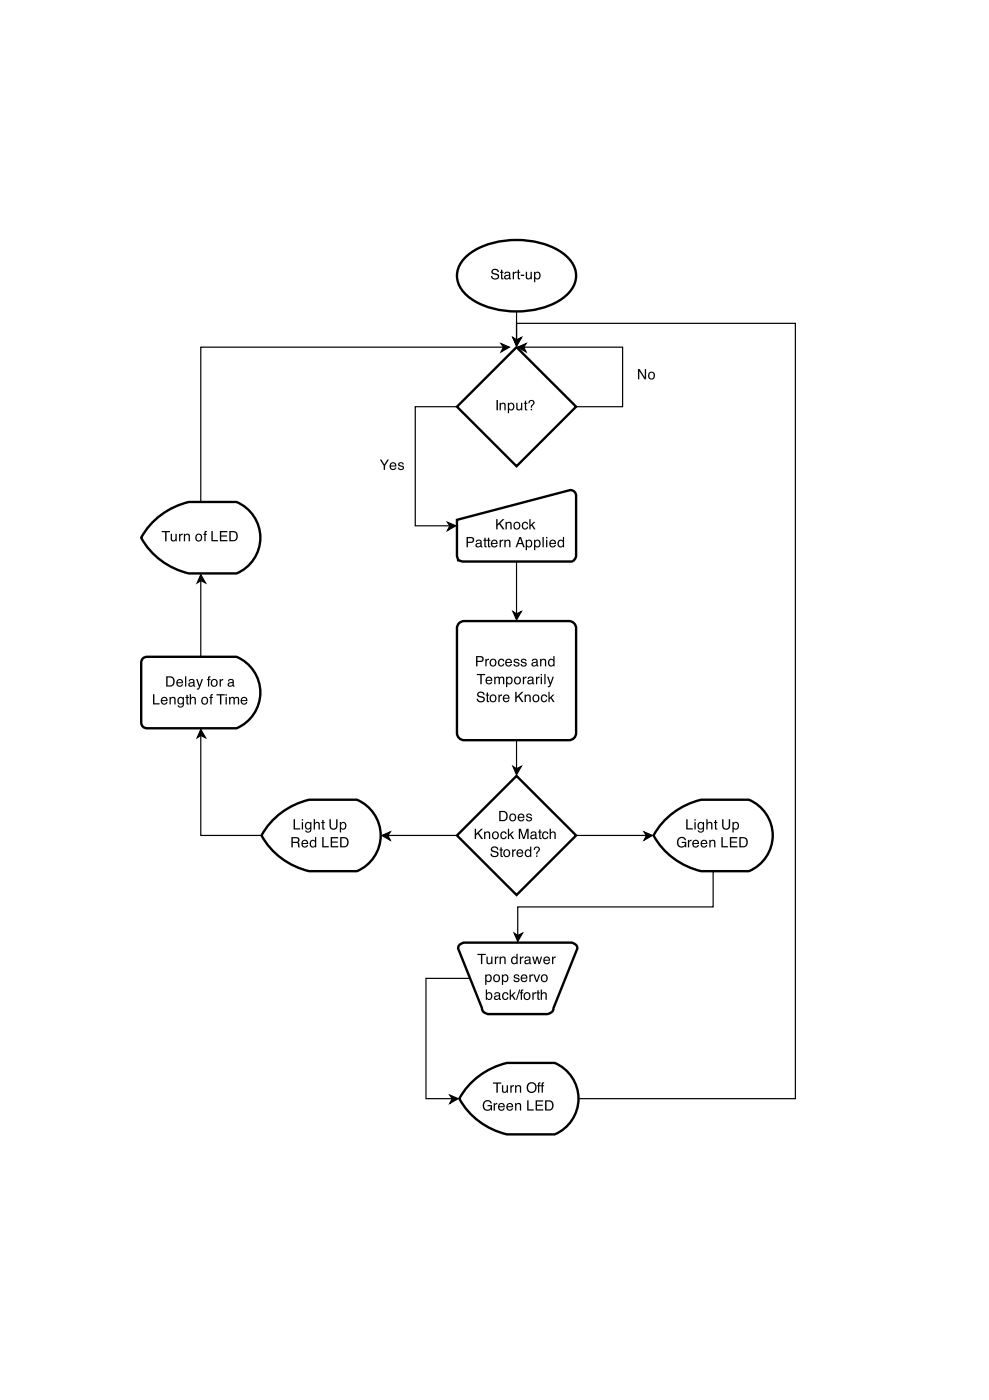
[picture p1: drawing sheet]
<svg xmlns="http://www.w3.org/2000/svg" width="160mm" height="227mm" viewBox="0 0 160 227" stroke-linecap="round" stroke-linejoin="round" font-family="sans-serif">
<path d="M75.3 41.7a12.3 12.3 0 0 1 9.7-2.8 10.4 10.4 0 0 1 7.5 3.5 4 4 0 0 1-1.2 5.8 14.1 14.1 0 0 1-12.5 1.5 7.4 7.4 0 0 1-4.5-3.5 3.9 3.9 0 0 1 1-4.5z" fill="none" stroke="#000" stroke-width=".39"/>
<path d="M79.7 43.7a.65 .65 0 0 1 1.1 .4h-.2a.39 .39 0 0 0-.4-.4 .39 .39 0 0 0-.4 .4l.4 .2a.52 .52 0 0 1 .6 .5 .52 .52 0 0 1-.6 .5l-.4-.1-.2-.2-.1-.3h.2a.44 .44 0 0 0 .5 .4 .44 .44 0 0 0 .4-.4l-.6-.2a.44 .44 0 0 1-.4-.3 .44 .44 0 0 1 .1-.5zM81.1 43.7h.2v.3h.2v.2h-.2v.8l.2 .1v.2h-.2l-.1-.2-.1-.9h-.1v-.2h.1zM81.9 44.8l-.1 .1a.31 .31 0 0 0 .4 .2 .31 .31 0 0 0 .2-.4zM81.8 44.1l.4-.1a.39 .39 0 0 1 .4 .3v.8h.2l-.1 .2a.34 .34 0 0 0-.6 0 .37 .37 0 0 1-.5-.3 .37 .37 0 0 1 .4-.4l.4-.1a.27 .27 0 0 0-.2-.3 .27 .27 0 0 0-.3 .2h-.2zM83 44h.2v.2l.4-.2v.2l-.3 .2-.1 .9h-.2zM83.8 43.7h.2v.3h.2v.2h-.2v.8l.2 .1v.2h-.2l-.1-.2-.1-.9h-.1v-.2h.1zM84.3 44.5h.6v.2h-.6zM85.1 44h.3v.9l.2 .2a.39 .39 0 0 0 .3-.5v-.6h.2v1.3h-.2v-.2a.42 .42 0 0 1-.4 .2 .42 .42 0 0 1-.4-.4zM86.8 44.2a.47 .47 0 0 0-.1 .6 .47 .47 0 0 0 .4 .3 .45 .45 0 0 0 .2-.6 .45 .45 0 0 0-.5-.3zM86.5 44h.2v.2a.53 .53 0 0 1 .7-.1 .53 .53 0 0 1 .1 .8 .47 .47 0 0 1-.3 .4 .47 .47 0 0 1-.5-.2v.6h-.2z" fill-rule="evenodd" fill="#000"/>
<path d="M83.7 56.2l9.6 9.7-9.6 9.6-9.7-9.6z" fill="#fff"/>
<path d="M83.7 56.2l9.6 9.7-9.6 9.6-9.7-9.6z" fill="none" stroke="#000" stroke-width=".39"/>
<g fill="#000">
<path d="M103.3 59.8h.3l.8 1.3v-1.3h.2v1.7h-.2l-.9-1.4v1.4h-.2zM105.2 60.5a.42 .42 0 0 0 0 .6 .42 .42 0 0 0 .6 .1 .42 .42 0 0 0 0-.6 .42 .42 0 0 0-.6-.1zM105.1 60.4a.59 .59 0 0 1 .8 .1 .59 .59 0 0 1-.1 .8 .59 .59 0 0 1-.8-.1v-.5z" fill-rule="evenodd"/>
<path d="M80.4 64.8h.2v1.7h-.2zM80.9 65.3h.2v.1a.43 .43 0 0 1 .5-.1 .43 .43 0 0 1 .3 .4v.8h-.2v-.8a.3 .3 0 0 0-.4-.3 .3 .3 0 0 0-.2 .4v.7h-.2zM82.6 65.5a.47 .47 0 0 0-.2 .5 .47 .47 0 0 0 .5 .3 .45 .45 0 0 0 .2-.5 .45 .45 0 0 0-.5-.3zM82.2 65.3h.2v.1a.53 .53 0 0 1 .8 0 .53 .53 0 0 1 .1 .7 .47 .47 0 0 1-.3 .4 .47 .47 0 0 1-.6-.2v.7h-.2zM83.6 65.3h.2v.9l.2 .1a.39 .39 0 0 0 .4-.4v-.6h.2v1.2h-.2v-.2a.42 .42 0 0 1-.5 .2 .42 .42 0 0 1-.3-.4zM85 64.9h.2v.4h.2v.1h-.2v.8l.2 .1v.2h-.3l-.1-.2v-.9h-.2v-.1h.2zM85.9 66.2h.3v.3h-.3zM85.7 64.9a.5 .5 0 0 1 .8 .1 .5 .5 0 0 1-.3 .8v.3h-.3l.1-.4a.35 .35 0 0 0 .3-.4 .35 .35 0 0 0-.4-.3l-.1 .3h-.2z" fill-rule="evenodd"/>
</g>
<path d="M83.1 54.7l.6 .4 .7-.4-.7 1.4zM83.7 50.5v4.6M83.8 56.2l1.4-.5-.4 .5 .4 .8zM84.8 56.2h16v9.7h-7.5" fill="none" stroke="#000" stroke-width=".19"/>
<path d="M83.1 54.7l.6 .4 .7-.4-.7 1.4zM83.8 56.2l1.4-.5-.4 .5 .4 .8z" fill="#000"/>
<path d="M74.5 100.9l.7-.3h16.9a1.16 1.16 0 0 1 1.2 1.2v17a1.16 1.16 0 0 1-1.2 1.1h-16.9a1.16 1.16 0 0 1-1.2-1.1v-17l.1-.4z" fill="#fff"/>
<path d="M74.2 101.1l.6-.4 .4-.1h16.9a1.16 1.16 0 0 1 1.2 1.2v17a1.16 1.16 0 0 1-1.2 1.1h-16.9a1.16 1.16 0 0 1-1.2-1.1v-17z" fill="none" stroke="#000" stroke-width=".39"/>
<g fill="#000">
<path d="M77.1 106.3h.7a.48 .48 0 0 1 .5 .5 .48 .48 0 0 1-.5 .5h-.5v.7h-.2zM77.3 106.5v.6h.5a.29 .29 0 0 0 .3-.3 .29 .29 0 0 0-.3-.3zM78.6 106.8h.2v.2l.4-.3v.2l-.4 .2v.9h-.2zM79.6 107a.42 .42 0 0 0-.1 .6 .42 .42 0 0 0 .6 .1 .42 .42 0 0 0 .1-.6 .42 .42 0 0 0-.6-.1zM79.4 106.9a.59 .59 0 0 1 .9 .1 .59 .59 0 0 1-.1 .8 .59 .59 0 0 1-.9-.1v-.5zM80.8 106.9l.4-.2a.44 .44 0 0 1 .5 .5h-.2l-.1-.2a.43 .43 0 0 0-.6 .3 .43 .43 0 0 0 .5 .5l.2-.3h.2a.56 .56 0 0 1-.8 .4 .56 .56 0 0 1-.2-.9zM82 106.9a.55 .55 0 0 1 .6-.1 .55 .55 0 0 1 .3 .6h-.9a.35 .35 0 0 0 .3 .4 .35 .35 0 0 0 .4-.2h.2a.59 .59 0 0 1-.9 .3 .59 .59 0 0 1-.1-.9zM82.1 107l-.1 .3h.7l-.1-.2a.33 .33 0 0 0-.5-.1zM83.3 106.8l.3-.1 .3 .1 .2 .3h-.2a.26 .26 0 0 0-.3-.2 .26 .26 0 0 0-.2 .2l.1 .1a.57 .57 0 0 1 .6 .6 .53 .53 0 0 1-.5 .2 .53 .53 0 0 1-.5-.4h.2a.29 .29 0 0 0 .3 .2 .29 .29 0 0 0 .3-.2v-.1a.58 .58 0 0 1-.7-.5zM84.5 106.8l.3-.1 .3 .1 .2 .3h-.2a.26 .26 0 0 0-.3-.2 .26 .26 0 0 0-.2 .2v.1a.57 .57 0 0 1 .7 .6 .53 .53 0 0 1-.6 .2 .53 .53 0 0 1-.4-.4h.2a.29 .29 0 0 0 .3 .2 .29 .29 0 0 0 .3-.2l-.1-.1a.58 .58 0 0 1-.6-.5zM86.3 107.5v.1a.31 .31 0 0 0 .4 .2 .31 .31 0 0 0 .1-.4zM86.3 106.8l.3-.1a.39 .39 0 0 1 .5 .4v.7h.1l-.1 .2a.34 .34 0 0 0-.5 0 .37 .37 0 0 1-.5-.3 .37 .37 0 0 1 .3-.4l.5-.1a.27 .27 0 0 0-.3-.3 .27 .27 0 0 0-.3 .2h-.2zM87.5 106.8h.2v.1a.43 .43 0 0 1 .5-.2 .43 .43 0 0 1 .3 .5v.8h-.3v-.8a.3 .3 0 0 0-.3-.3 .3 .3 0 0 0-.2 .4v.7h-.2zM89 107a.42 .42 0 0 0-.1 .6 .42 .42 0 0 0 .6 .1l.1-.3a.35 .35 0 0 0-.4-.5zM89 106.8l.4-.1 .2 .2v-.6h.2v1.7h-.2v-.2a.53 .53 0 0 1-.7 .1 .53 .53 0 0 1-.2-.7z" fill-rule="evenodd"/>
<path d="M77.4 112.2a.65 .65 0 0 1 1.1 .4h-.2a.39 .39 0 0 0-.4-.4 .39 .39 0 0 0-.4 .4l.4 .2a.52 .52 0 0 1 .6 .5 .52 .52 0 0 1-.6 .5l-.4-.1-.2-.2-.1-.3h.2a.44 .44 0 0 0 .5 .4 .44 .44 0 0 0 .4-.4l-.6-.2a.44 .44 0 0 1-.4-.3 .44 .44 0 0 1 .1-.5zM78.8 112.2h.2v.3h.2v.2h-.2v.8l.2 .1v.2h-.3l-.1-.2v-.9h-.1v-.2h.1zM79.6 112.8a.42 .42 0 0 0-.1 .6 .42 .42 0 0 0 .6 .1 .42 .42 0 0 0 .1-.6 .42 .42 0 0 0-.6-.1zM79.4 112.7a.59 .59 0 0 1 .9 .1 .59 .59 0 0 1-.1 .8 .59 .59 0 0 1-.9-.1v-.5zM80.7 112.5h.2v.3l.4-.3v.2l-.4 .2v.9h-.2zM81.6 112.7a.55 .55 0 0 1 .7-.1 .55 .55 0 0 1 .2 .6h-.9a.35 .35 0 0 0 .3 .4 .35 .35 0 0 0 .4-.2h.2a.59 .59 0 0 1-.8 .3 .59 .59 0 0 1-.2-.9zM81.7 112.8l-.1 .3h.7v-.3a.33 .33 0 0 0-.6 0zM83.4 112.1h.3v.8l.8-.8h.3l-.7 .7 .7 1h-.3l-.6-.9-.2 .3v.6h-.3zM85 112.5h.2v.2a.43 .43 0 0 1 .4-.2 .43 .43 0 0 1 .3 .5v.8h-.2v-.8a.3 .3 0 0 0-.3-.3 .3 .3 0 0 0-.2 .4v.7h-.2zM86.5 112.8a.42 .42 0 0 0 0 .6 .42 .42 0 0 0 .6 .1 .42 .42 0 0 0 0-.6 .42 .42 0 0 0-.6-.1zM86.4 112.7a.59 .59 0 0 1 .8 .1 .59 .59 0 0 1-.1 .8 .59 .59 0 0 1-.8-.1l-.1-.5zM87.7 112.7l.4-.2a.44 .44 0 0 1 .5 .4h-.2l-.1-.1a.43 .43 0 0 0-.5 .3 .43 .43 0 0 0 .4 .5l.2-.3h.2a.56 .56 0 0 1-.8 .4 .56 .56 0 0 1-.2-.9zM88.8 112.1h.2v1l.5-.6h.3l-.5 .5 .5 .8h-.2l-.4-.7-.2 .2v.5h-.2z" fill-rule="evenodd"/>
<path d="M77.2 109.2h1.4v.2h-.6v1.5h-.2v-1.5h-.6zM78.8 109.8a.55 .55 0 0 1 .7-.1 .55 .55 0 0 1 .2 .6h-.9a.35 .35 0 0 0 .3 .4 .35 .35 0 0 0 .4-.2h.2a.59 .59 0 0 1-.8 .3 .59 .59 0 0 1-.2-.9zM78.9 109.9l-.1 .3h.7v-.3a.33 .33 0 0 0-.6 0zM80 109.6h.2v.2a.4 .4 0 0 1 .7 0 .4 .4 0 0 1 .5-.2 .4 .4 0 0 1 .3 .5v.8h-.2l-.1-1-.2-.1-.2 .2v.9h-.3v-1l-.3-.1-.1 .2-.1 .9h-.2zM82.3 109.8a.47 .47 0 0 0-.2 .6 .47 .47 0 0 0 .5 .3 .45 .45 0 0 0 .2-.6 .45 .45 0 0 0-.5-.3zM82 109.7h.1v.1a.53 .53 0 0 1 .8-.1 .53 .53 0 0 1 .1 .8 .47 .47 0 0 1-.3 .4 .47 .47 0 0 1-.5-.2v.6h-.2zM83.5 109.9a.42 .42 0 0 0 0 .6 .42 .42 0 0 0 .6 .1 .42 .42 0 0 0 0-.6 .42 .42 0 0 0-.6-.1zM83.4 109.8a.59 .59 0 0 1 .8 .1 .59 .59 0 0 1-.1 .8 .59 .59 0 0 1-.8-.1v-.5zM84.7 109.6h.2v.3l.4-.3v.2l-.4 .2v.9h-.2zM85.6 110.4v.1a.31 .31 0 0 0 .4 .2 .31 .31 0 0 0 .1-.4zM85.6 109.7l.3-.1a.39 .39 0 0 1 .5 .4v.7h.1l-.1 .2a.34 .34 0 0 0-.5 0 .37 .37 0 0 1-.5-.3 .37 .37 0 0 1 .4-.4l.4-.1a.27 .27 0 0 0-.3-.3 .27 .27 0 0 0-.3 .2h-.2zM86.8 109.6h.2v.3l.4-.3v.2l-.4 .2v.9h-.2zM87.6 109.7h.2v1.2h-.2zM87.6 109.2h.2v.2h-.2zM88.1 109.2h.3v1.7h-.3zM88.6 109.6h.2l.3 1 .4-1h.2l-.5 1.4a.4 .4 0 0 1-.5 .3v-.1h.2l.1-.3z" fill-rule="evenodd"/>
</g>
<path d="M83.7 125.7l9.6 9.7-9.6 9.6-9.7-9.6z" fill="#fff"/>
<path d="M83.7 125.7l9.6 9.7-9.6 9.6-9.7-9.6z" fill="none" stroke="#000" stroke-width=".39"/>
<g fill="#000">
<path d="M76.9 134.3h.2v.8l.8-.8h.3l-.7 .7 .7 .9h-.3l-.5-.8-.3 .3v.5h-.2zM78.4 134.7h.2v.2a.43 .43 0 0 1 .5-.2 .43 .43 0 0 1 .3 .5v.7h-.2v-.7a.3 .3 0 0 0-.4-.3 .3 .3 0 0 0-.2 .4v.6h-.2zM80 135a.42 .42 0 0 0-.1 .6 .42 .42 0 0 0 .6 .1 .42 .42 0 0 0 0-.6 .42 .42 0 0 0-.5-.1zM79.8 134.9a.59 .59 0 0 1 .9 .1 .59 .59 0 0 1-.1 .8 .59 .59 0 0 1-.9-.1v-.5zM81.2 134.9l.4-.2a.44 .44 0 0 1 .5 .4h-.2l-.1-.1a.43 .43 0 0 0-.6 .3 .43 .43 0 0 0 .5 .5l.2-.3h.2a.56 .56 0 0 1-.9 .4 .56 .56 0 0 1-.1-.9zM82.3 134.3h.1v.9l.6-.5h.2l-.4 .5 .5 .7h-.3l-.4-.6-.2 .2v.4h-.1zM84 134.3h.3l.5 1.4 .5-1.4h.3v1.6h-.2v-1.4l-.5 1.4h-.2l-.5-1.4v1.4h-.2zM86.1 135.5v.1a.31 .31 0 0 0 .4 .2 .31 .31 0 0 0 .1-.5zM86.1 134.8l.3-.1a.39 .39 0 0 1 .5 .3v.8h.1l-.1 .2a.34 .34 0 0 0-.5 0 .37 .37 0 0 1-.5-.3 .37 .37 0 0 1 .3-.4l.5-.1a.27 .27 0 0 0-.3-.3 .27 .27 0 0 0-.3 .2h-.2zM87.3 134.4h.2v.3h.2v.2h-.2v.8l.2 .1v.1h-.3l-.1-.1v-.9h-.2v-.2h.2zM87.9 134.9l.4-.2a.44 .44 0 0 1 .5 .4h-.2l-.1-.1a.43 .43 0 0 0-.5 .3 .43 .43 0 0 0 .4 .5l.2-.3h.2a.56 .56 0 0 1-.8 .4 .56 .56 0 0 1-.2-.9zM89 134.3h.2v.6a.43 .43 0 0 1 .5-.2 .43 .43 0 0 1 .3 .5v.7h-.2v-.8l-.3-.2-.3 .2v.8h-.2z" fill-rule="evenodd"/>
<path d="M79.6 137.3a.65 .65 0 0 1 1.1 .4h-.2a.39 .39 0 0 0-.4-.4 .39 .39 0 0 0-.4 .4l.4 .2a.52 .52 0 0 1 .6 .5 .52 .52 0 0 1-.6 .5l-.4-.1-.2-.2-.1-.3h.2a.44 .44 0 0 0 .5 .4 .44 .44 0 0 0 .4-.4l-.6-.2a.44 .44 0 0 1-.4-.3 .44 .44 0 0 1 .1-.5zM81 137.3h.2v.3h.2v.2h-.2v.8l.2 .1v.1h-.2l-.1-.1-.1-.9h-.1v-.2h.1zM81.8 137.9a.42 .42 0 0 0-.1 .6 .42 .42 0 0 0 .6 .1 .42 .42 0 0 0 .1-.6 .42 .42 0 0 0-.6-.1zM81.7 137.8a.59 .59 0 0 1 .8 .1 .59 .59 0 0 1-.1 .8 .59 .59 0 0 1-.8-.1l-.1-.5zM82.9 137.6h.2v.2l.4-.2v.2l-.3 .2-.1 .8h-.2zM83.8 137.8a.55 .55 0 0 1 .7-.1 .55 .55 0 0 1 .2 .6h-.8a.35 .35 0 0 0 .2 .4 .35 .35 0 0 0 .4-.2h.2a.59 .59 0 0 1-.8 .3 .59 .59 0 0 1-.2-.9zM84 137.9l-.1 .2h.6v-.2a.33 .33 0 0 0-.5 0zM85.3 137.9a.42 .42 0 0 0-.1 .6 .42 .42 0 0 0 .6 .1l.1-.4a.35 .35 0 0 0-.5-.4zM85.2 137.7l.4-.1 .2 .2v-.6h.2v1.6h-.1v-.1a.53 .53 0 0 1-.7 .1 .53 .53 0 0 1-.2-.7zM86.8 138.6h.2v.2h-.2zM86.6 137.3a.5 .5 0 0 1 .8 .1 .5 .5 0 0 1-.3 .7l-.1 .3h-.2l.1-.4a.35 .35 0 0 0 .3-.4 .35 .35 0 0 0-.4-.2l-.2 .3h-.2z" fill-rule="evenodd"/>
<path d="M81.1 131.6v1.3h.4a.65 .65 0 0 0 .5-.7 .65 .65 0 0 0-.5-.6zM80.8 131.4h.7a.84 .84 0 0 1 .7 .8 .84 .84 0 0 1-.7 .8h-.7zM82.8 132.1a.42 .42 0 0 0-.1 .6 .42 .42 0 0 0 .6 .1 .42 .42 0 0 0 0-.6 .42 .42 0 0 0-.5-.1zM82.6 132a.59 .59 0 0 1 .9 .1 .59 .59 0 0 1-.1 .8 .59 .59 0 0 1-.9-.1v-.5zM84 132a.55 .55 0 0 1 .7-.1 .55 .55 0 0 1 .2 .6h-.9a.35 .35 0 0 0 .3 .4 .35 .35 0 0 0 .4-.2h.2a.59 .59 0 0 1-.8 .3 .59 .59 0 0 1-.2-.9zM84.2 132.1l-.1 .2h.6v-.2a.33 .33 0 0 0-.5 0zM85.3 131.9l.4-.1 .3 .1 .1 .3h-.2a.26 .26 0 0 0-.2-.2 .26 .26 0 0 0-.3 .2l.1 .1a.57 .57 0 0 1 .6 .5 .53 .53 0 0 1-.5 .3 .53 .53 0 0 1-.4-.4h.2a.29 .29 0 0 0 .3 .2 .29 .29 0 0 0 .3-.2l-.1-.1a.58 .58 0 0 1-.7-.6z" fill-rule="evenodd"/>
</g>
<path d="M83.7 119.9v4.7M83.1 124.2l.6 .4 .7-.4-.7 1.3z" fill="none" stroke="#000" stroke-width=".19"/>
<path d="M83.1 124.2l.6 .4 .7-.4-.7 1.3z" fill="#000"/>
<path d="M107.6 133a12.1 12.1 0 0 1 6-3.4h7.7a6.3 6.3 0 0 1 3.8 5.8 6.3 6.3 0 0 1-3.8 5.8h-7.7a11.8 11.8 0 0 1-7.8-5.8l.5-.9z" fill="#fff"/>
<path d="M107.6 133a12.1 12.1 0 0 1 6-3.4h7.7a6.3 6.3 0 0 1 3.8 5.8 6.3 6.3 0 0 1-3.8 5.8h-7.7a11.8 11.8 0 0 1-7.8-5.8l.5-.9z" fill="none" stroke="#000" stroke-width=".39"/>
<g fill="#000">
<path d="M109.8 135.8a.74 .74 0 0 1 1.3 .3h-.2a.58 .58 0 0 0-.8-.2 .58 .58 0 0 0-.2 .8 .53 .53 0 0 0 .5 .4 .53 .53 0 0 0 .5-.5h-.5v-.2h.7v.9h-.1l-.1-.2a.81 .81 0 0 1-1.1 0 .81 .81 0 0 1-.1-1.1zM111.4 136.1h.2v.2l.4-.2v.2l-.4 .2v.8h-.2zM112.3 136.2a.55 .55 0 0 1 .6-.1 .55 .55 0 0 1 .3 .7h-.9a.35 .35 0 0 0 .3 .4 .35 .35 0 0 0 .4-.3h.2a.59 .59 0 0 1-.9 .4 .59 .59 0 0 1-.1-.9zM112.4 136.3l-.1 .3h.7l-.1-.2a.33 .33 0 0 0-.5-.1zM113.6 136.2a.55 .55 0 0 1 .7-.1 .55 .55 0 0 1 .3 .7h-.9a.35 .35 0 0 0 .2 .4 .35 .35 0 0 0 .4-.3h.2a.59 .59 0 0 1-.8 .4 .59 .59 0 0 1-.2-.9zM113.8 136.3l-.1 .3h.6v-.2a.33 .33 0 0 0-.5-.1zM114.9 136.1h.2v.2a.43 .43 0 0 1 .5-.2 .43 .43 0 0 1 .3 .4v.8h-.3v-.8a.3 .3 0 0 0-.3-.2 .3 .3 0 0 0-.2 .4v.6h-.2zM116.8 135.6h.2v1.5h.9v.2h-1.1zM118.2 135.6h1.2v.2h-1v.5h.9v.2h-.9v.6h1v.2h-1.2zM120 135.8v1.3h.4a.65 .65 0 0 0 .5-.6 .65 .65 0 0 0-.5-.7zM119.7 135.6h.7a.84 .84 0 0 1 .7 .9 .84 .84 0 0 1-.7 .8h-.7z" fill-rule="evenodd"/>
<path d="M111.1 132.7h.3v1.5h.8v.2h-1.1zM112.5 133.2h.2v1.2h-.2zM112.5 132.7h.2v.3h-.2zM113.1 133.3l.4-.1 .3 .2v-.2h.2v1.1a.53 .53 0 0 1-.4 .6 .53 .53 0 0 1-.6-.3l.5 .1a.38 .38 0 0 0 .3-.5 .52 .52 0 0 1-.7 .1 .52 .52 0 0 1-.1-.7zM113.3 133.4a.44 .44 0 0 0-.2 .5 .44 .44 0 0 0 .6 .3 .44 .44 0 0 0 .1-.5 .44 .44 0 0 0-.5-.3zM114.4 132.7h.2v.7a.43 .43 0 0 1 .5-.2 .43 .43 0 0 1 .3 .4v.8h-.2v-.9l-.3-.2-.3 .3v.8h-.2zM115.8 132.9h.2v.3h.2v.2h-.2v.7l.2 .1v.2h-.3l-.1-.1v-.9h-.2v-.2h.2zM116.9 132.7h.3v1.1a.43 .43 0 0 0 .4 .4 .43 .43 0 0 0 .4-.4v-1.1h.2v1a.66 .66 0 0 1-.6 .7 .66 .66 0 0 1-.7-.7zM119 133.4a.47 .47 0 0 0-.2 .5 .47 .47 0 0 0 .5 .3 .45 .45 0 0 0 .2-.5 .45 .45 0 0 0-.5-.3zM118.6 133.2h.2v.2a.53 .53 0 0 1 .7-.1 .53 .53 0 0 1 .2 .7 .47 .47 0 0 1-.4 .4 .47 .47 0 0 1-.5-.1v.6h-.2z" fill-rule="evenodd"/>
</g>
<path d="M93.3 135.4h11.4M104.3 134.8l1.3 .6-1.3 .7 .4-.7z" fill="none" stroke="#000" stroke-width=".19"/>
<path d="M104.3 134.8l1.3 .6-1.3 .7 .4-.7z" fill="#000"/>
<path d="M74 84.2l18.3-4.8a.91 .91 0 0 1 1 1v9.6a1.04 1.04 0 0 1-.8 1h-17.5l-.8-.2-.2-.8z" fill="#fff"/>
<path d="M74 84.2l18.3-4.8a.91 .91 0 0 1 1 1v9.6a1.04 1.04 0 0 1-.8 1h-17.5l-.8-.2-.2-.8z" fill="none" stroke="#000" stroke-width=".39"/>
<g fill="#000">
<path d="M61.5 74.5h.3l.4 .8 .5-.8h.3l-.6 1v.6h-.3v-.6zM63.2 75.1a.55 .55 0 0 1 .7-.1 .55 .55 0 0 1 .3 .6h-.9a.35 .35 0 0 0 .3 .4 .35 .35 0 0 0 .4-.3h.2a.59 .59 0 0 1-.9 .4 .59 .59 0 0 1-.1-.9zM63.4 75.2l-.1 .2h.7l-.1-.2a.33 .33 0 0 0-.5 0zM64.6 75l.3-.1 .3 .1 .2 .3h-.2a.26 .26 0 0 0-.3-.2 .26 .26 0 0 0-.2 .2 .57 .57 0 0 1 .7 .6 .53 .53 0 0 1-.5 .3 .53 .53 0 0 1-.5-.5h.2a.29 .29 0 0 0 .3 .3 .29 .29 0 0 0 .3-.3 .58 .58 0 0 1-.7-.6z" fill-rule="evenodd"/>
<path d="M75.6 87h.7a.48 .48 0 0 1 .5 .5 .48 .48 0 0 1-.5 .5h-.5v.7h-.2zM75.8 87.2v.6h.4a.29 .29 0 0 0 .4-.3 .29 .29 0 0 0-.4-.3zM77.2 88.2v.1a.31 .31 0 0 0 .4 .2 .31 .31 0 0 0 .2-.4zM77.2 87.5l.3-.1a.39 .39 0 0 1 .5 .4v.7h.1l-.1 .2a.34 .34 0 0 0-.5 0 .37 .37 0 0 1-.5-.3 .37 .37 0 0 1 .4-.4l.4-.1a.27 .27 0 0 0-.3-.3 .27 .27 0 0 0-.3 .2h-.1zM78.4 87.1h.2v.4h.2v.1h-.2v.8l.2 .1v.2h-.2l-.1-.2-.1-.9h-.1v-.1h.1zM79 87.1h.2v.4h.2v.1h-.2v.8l.2 .1v.2h-.3l-.1-.2v-.9h-.1v-.1h.1zM79.6 87.6a.55 .55 0 0 1 .7-.1 .55 .55 0 0 1 .3 .6h-.9a.35 .35 0 0 0 .3 .4 .35 .35 0 0 0 .4-.2h.2a.59 .59 0 0 1-.9 .3 .59 .59 0 0 1-.1-.9zM79.8 87.7l-.1 .3h.7l-.1-.2a.33 .33 0 0 0-.5-.1zM80.9 87.5h.2v.2l.4-.3v.2l-.4 .2v.9h-.2zM81.7 87.5h.2v.1a.43 .43 0 0 1 .5-.1 .43 .43 0 0 1 .3 .4v.8h-.2v-.8a.3 .3 0 0 0-.4-.3 .3 .3 0 0 0-.2 .4v.7h-.2zM84.2 87.3l-.2 .7h.5zM84.1 87h.3l.6 1.7h-.3l-.1-.5h-.7l-.2 .5h-.2zM85.5 87.7a.47 .47 0 0 0-.2 .5 .47 .47 0 0 0 .5 .3 .45 .45 0 0 0 .2-.6 .45 .45 0 0 0-.5-.2zM85.1 87.5h.2v.1a.53 .53 0 0 1 .8 0 .53 .53 0 0 1 .1 .7 .47 .47 0 0 1-.4 .4 .47 .47 0 0 1-.5-.2v.7h-.2zM86.8 87.7a.47 .47 0 0 0-.1 .5 .47 .47 0 0 0 .4 .3 .45 .45 0 0 0 .2-.6 .45 .45 0 0 0-.5-.2zM86.5 87.5h.2v.1a.53 .53 0 0 1 .7 0 .53 .53 0 0 1 .1 .7 .47 .47 0 0 1-.3 .4 .47 .47 0 0 1-.5-.2v.7h-.2zM87.9 87h.2v1.7h-.2zM88.4 87.5h.2v1.2h-.2zM88.4 87h.2v.2h-.2zM89.1 87.6a.55 .55 0 0 1 .7-.1 .55 .55 0 0 1 .2 .6h-.8a.35 .35 0 0 0 .2 .4 .35 .35 0 0 0 .4-.2h.2a.59 .59 0 0 1-.8 .3 .59 .59 0 0 1-.2-.9zM89.3 87.7l-.1 .3h.6v-.2a.33 .33 0 0 0-.5-.1zM90.6 87.7a.42 .42 0 0 0-.1 .6 .42 .42 0 0 0 .6 .1l.1-.3a.35 .35 0 0 0-.5-.5zM90.5 87.5l.4-.1 .3 .2v-.6h.1v1.7h-.1v-.2a.53 .53 0 0 1-.7 .1 .53 .53 0 0 1-.2-.7z" fill-rule="evenodd"/>
<path d="M80.4 84.1h.2v.8l.8-.8h.3l-.7 .7 .7 1h-.3l-.6-.9-.2 .3v.6h-.2zM81.9 84.6h.2v.1a.43 .43 0 0 1 .5-.1 .43 .43 0 0 1 .3 .4v.8h-.2v-.8a.3 .3 0 0 0-.4-.3 .3 .3 0 0 0-.2 .4v.7h-.2zM83.4 84.8a.42 .42 0 0 0 0 .7 .42 .42 0 0 0 .6 0 .42 .42 0 0 0 0-.6 .42 .42 0 0 0-.6-.1zM83.3 84.7a.59 .59 0 0 1 .8 .1 .59 .59 0 0 1-.1 .8 .59 .59 0 0 1-.8-.1v-.5zM84.6 84.7l.4-.2a.44 .44 0 0 1 .5 .5h-.2l-.1-.2a.43 .43 0 0 0-.5 .3 .43 .43 0 0 0 .4 .5l.2-.3h.2a.56 .56 0 0 1-.8 .4 .56 .56 0 0 1-.1-.9zM85.7 84.1h.2v1l.5-.5h.3l-.5 .4 .5 .8h-.2l-.4-.6-.2 .1v.5h-.2z" fill-rule="evenodd"/>
</g>
<path d="M74 65.9h-6.8v19.3h5.6M72.5 84.6l1.3 .6-1.3 .8 .3-.8zM83.1 99.1l.6 .4 .7-.4-.7 1.3zM83.7 91v8.5" fill="none" stroke="#000" stroke-width=".19"/>
<path d="M72.5 84.6l1.3 .6-1.3 .8 .3-.8zM83.1 99.1l.6 .4 .7-.4-.7 1.3z" fill="#000"/>
<path d="M44.1 133a12.1 12.1 0 0 1 6-3.4h7.7a6.3 6.3 0 0 1 3.9 5.8 6.3 6.3 0 0 1-3.9 5.8h-7.7a11.8 11.8 0 0 1-7.7-5.8l.5-.9z" fill="#fff"/>
<path d="M44.1 133a12.1 12.1 0 0 1 6-3.4h7.7a6.3 6.3 0 0 1 3.9 5.8 6.3 6.3 0 0 1-3.9 5.8h-7.7a11.8 11.8 0 0 1-7.7-5.8l.5-.9z" fill="none" stroke="#000" stroke-width=".39"/>
<g fill="#000">
<path d="M47.5 132.7h.3v1.5h.8v.2h-1.1zM48.9 133.2h.2v1.2h-.2zM48.9 132.7h.2v.3h-.2zM49.5 133.3l.4-.1 .3 .2v-.2h.2v1.1a.53 .53 0 0 1-.4 .6 .53 .53 0 0 1-.6-.3l.5 .1a.38 .38 0 0 0 .3-.5 .52 .52 0 0 1-.7 .1 .52 .52 0 0 1-.1-.7zM49.7 133.4a.44 .44 0 0 0-.1 .5 .44 .44 0 0 0 .5 .3 .44 .44 0 0 0 .2-.5 .44 .44 0 0 0-.6-.3zM50.8 132.7h.2v.7a.43 .43 0 0 1 .5-.2 .43 .43 0 0 1 .3 .4v.8h-.2v-.9l-.3-.2-.3 .3v.8h-.2zM52.2 132.9h.2v.3h.2v.2h-.2v.7l.2 .1v.2h-.3l-.1-.1v-.9h-.2v-.2h.2zM53.4 132.7h.2v1.1a.43 .43 0 0 0 .4 .4 .43 .43 0 0 0 .4-.4v-1.1h.3v1a.66 .66 0 0 1-.7 .7 .66 .66 0 0 1-.6-.7zM55.4 133.4a.47 .47 0 0 0-.2 .5 .47 .47 0 0 0 .5 .3 .45 .45 0 0 0 .2-.5 .45 .45 0 0 0-.5-.3zM55 133.2h.2v.2a.53 .53 0 0 1 .8-.1 .53 .53 0 0 1 .1 .7 .47 .47 0 0 1-.4 .4 .47 .47 0 0 1-.5-.1v.6h-.2z" fill-rule="evenodd"/>
<path d="M47.4 135.8v.6h.5a.29 .29 0 0 0 .4-.3 .29 .29 0 0 0-.3-.3zM47.2 135.6a1.43 1.43 0 0 1 1.2 .2l.1 .4-.2 .3 .2 .2 .1 .6h-.3l-.1-.6-.3-.1h-.5v.7h-.2zM49 136.2a.55 .55 0 0 1 .6-.1 .55 .55 0 0 1 .3 .7h-.9a.35 .35 0 0 0 .3 .4 .35 .35 0 0 0 .4-.3h.2a.59 .59 0 0 1-.9 .4 .59 .59 0 0 1-.1-.9zM49.1 136.3l-.1 .3h.7l-.1-.2a.33 .33 0 0 0-.5-.1zM50.4 136.4a.42 .42 0 0 0-.1 .5 .42 .42 0 0 0 .6 .1l.1-.3a.35 .35 0 0 0-.4-.4zM50.4 136.1h.4l.2 .1v-.6h.2v1.7h-.2v-.2a.53 .53 0 0 1-.7 .1 .53 .53 0 0 1-.1-.7zM52.2 135.6h.2v1.5h.8v.2h-1zM53.6 135.6h1.2v.2h-1v.5h.9v.2h-.9v.6h1v.2h-1.2zM55.3 135.8v1.3h.4a.65 .65 0 0 0 .5-.6 .65 .65 0 0 0-.5-.7zM55.1 135.6h.7a.84 .84 0 0 1 .7 .9 .84 .84 0 0 1-.7 .8h-.7z" fill-rule="evenodd"/>
</g>
<path d="M61.8 135.4l1.4-.6-.4 .6 .4 .7zM62.8 135.4h11.2" fill="none" stroke="#000" stroke-width=".19"/>
<path d="M61.8 135.4l1.4-.6-.4 .6 .4 .7z" fill="#000"/>
<path d="M24.6 84.7a12.1 12.1 0 0 1 6-3.4h7.7a6.3 6.3 0 0 1 3.9 5.8 6.3 6.3 0 0 1-3.9 5.8h-7.7a11.8 11.8 0 0 1-7.7-5.8l.5-.8z" fill="#fff"/>
<path d="M24.6 84.7a12.1 12.1 0 0 1 6-3.4h7.7a6.3 6.3 0 0 1 3.9 5.8 6.3 6.3 0 0 1-3.9 5.8h-7.7a11.8 11.8 0 0 1-7.7-5.8l.5-.8z" fill="none" stroke="#000" stroke-width=".39"/>
<path d="M26.2 86h1.3v.2h-.5v1.5h-.3v-1.5h-.5zM27.6 86.5h.3v.9l.2 .2a.39 .39 0 0 0 .3-.5v-.6h.2v1.2h-.2v-.2a.42 .42 0 0 1-.4 .2 .42 .42 0 0 1-.4-.4zM29 86.5h.2v.2l.4-.2v.2l-.4 .2v.8h-.2zM29.8 86.5h.2v.2a.43 .43 0 0 1 .5-.2 .43 .43 0 0 1 .3 .4v.8h-.3v-.8a.3 .3 0 0 0-.3-.2 .3 .3 0 0 0-.2 .4v.6h-.2zM31.9 86.8a.42 .42 0 0 0-.1 .6 .42 .42 0 0 0 .7 0 .42 .42 0 0 0 0-.6 .42 .42 0 0 0-.6 0zM31.8 86.6a.59 .59 0 0 1 .8 .1 .59 .59 0 0 1-.1 .9 .59 .59 0 0 1-.8-.1l-.1-.6zM33.1 86.1l.4-.1v.2l-.2 .1v.2h.2v.2h-.2v1h-.2v-1h-.2v-.2h.2zM34.2 86h.3v1.5h.8v.2h-1.1zM35.6 86h1.2v.2h-1v.5h.9v.2h-.9v.6h1v.2h-1.2zM37.4 86.2v1.3h.4a.65 .65 0 0 0 .5-.6 .65 .65 0 0 0-.5-.7zM37.1 86h.7a.84 .84 0 0 1 .7 .9 .84 .84 0 0 1-.7 .8h-.7z" fill-rule="evenodd" fill="#000"/>
<path d="M23.1 106.7l.7-.3h14.5a6.3 6.3 0 0 1 3.9 5.8 6.3 6.3 0 0 1-3.9 5.8h-14.5a.91 .91 0 0 1-.9-1v-9.6z" fill="#fff"/>
<path d="M23.1 106.7l.7-.3h14.5a6.3 6.3 0 0 1 3.9 5.8 6.3 6.3 0 0 1-3.9 5.8h-14.5a.91 .91 0 0 1-.9-1v-9.6z" fill="none" stroke="#000" stroke-width=".39"/>
<g fill="#000">
<path d="M24.8 112.5h.2v1.4h.8v.2h-1zM26.2 113.1a.55 .55 0 0 1 .7-.1 .55 .55 0 0 1 .2 .6h-.8a.35 .35 0 0 0 .2 .4 .35 .35 0 0 0 .4-.2h.2a.59 .59 0 0 1-.8 .3 .59 .59 0 0 1-.2-.9zM26.4 113.2l-.1 .2h.6v-.2a.33 .33 0 0 0-.5 0zM27.5 112.9h.1v.2a.43 .43 0 0 1 .5-.2 .43 .43 0 0 1 .3 .5v.7h-.2v-.7a.3 .3 0 0 0-.3-.3 .3 .3 0 0 0-.2 .4v.6h-.2zM28.9 113.1l.3-.2 .4 .2v-.2h.2v1.1a.53 .53 0 0 1-.4 .6 .53 .53 0 0 1-.6-.3l.4 .2a.38 .38 0 0 0 .4-.5 .52 .52 0 0 1-.7 0 .52 .52 0 0 1-.2-.6zM29.1 113.1a.44 .44 0 0 0-.2 .6 .44 .44 0 0 0 .5 .2 .44 .44 0 0 0 .2-.5 .44 .44 0 0 0-.5-.3zM30.2 112.6h.2v.3h.2v.2h-.2v.8l.2 .1v.1h-.3l-.1-.1v-.9h-.2v-.2h.2zM30.7 112.5h.2v.6a.43 .43 0 0 1 .5-.2 .43 .43 0 0 1 .3 .5v.7h-.2v-.8l-.2-.2-.3 .2-.1 .8h-.2zM32.9 113.2a.42 .42 0 0 0-.1 .6 .42 .42 0 0 0 .6 .1 .42 .42 0 0 0 .1-.6 .42 .42 0 0 0-.6-.1zM32.7 113.1a.59 .59 0 0 1 .9 .1 .59 .59 0 0 1-.1 .8 .59 .59 0 0 1-.9-.1v-.5zM34.1 112.6l.4-.1v.1l-.2 .2v.1h.2v.2h-.2v1h-.2v-1h-.2v-.2h.2zM35.1 112.5h1.3v.2h-.6v1.4h-.2v-1.4h-.5zM36.5 112.9h.2v1.2h-.2zM36.5 112.5h.2v.2h-.2zM37.1 112.9h.2v.2a.4 .4 0 0 1 .7 0 .4 .4 0 0 1 .5-.2 .4 .4 0 0 1 .2 .4v.8h-.2v-.9l-.2-.1-.3 .2v.8h-.2v-.9l-.3-.1-.2 .2v.8h-.2zM39.1 113.1a.55 .55 0 0 1 .7-.1 .55 .55 0 0 1 .3 .6h-.9a.35 .35 0 0 0 .2 .4 .35 .35 0 0 0 .5-.2h.2a.59 .59 0 0 1-.9 .3 .59 .59 0 0 1-.2-.9zM39.3 113.2l-.1 .2h.7l-.1-.2a.33 .33 0 0 0-.5 0z" fill-rule="evenodd"/>
<path d="M27.1 109.8v1.3h.4a.65 .65 0 0 0 .6-.7 .65 .65 0 0 0-.6-.6zM26.9 109.6h.7a.84 .84 0 0 1 .7 .8 .84 .84 0 0 1-.7 .8h-.7zM28.7 110.2a.55 .55 0 0 1 .7-.1 .55 .55 0 0 1 .2 .6h-.8a.35 .35 0 0 0 .2 .4 .35 .35 0 0 0 .4-.2h.2a.59 .59 0 0 1-.8 .3 .59 .59 0 0 1-.2-.9zM28.9 110.3l-.1 .2h.6v-.2a.33 .33 0 0 0-.5 0zM30 109.6h.2v1.6h-.2zM30.7 110.8v.1a.31 .31 0 0 0 .4 .2 .31 .31 0 0 0 .1-.5zM30.7 110.1l.3-.1a.39 .39 0 0 1 .5 .3v.8h.1l-.1 .2a.34 .34 0 0 0-.5 0 .37 .37 0 0 1-.5-.3 .37 .37 0 0 1 .4-.4l.4-.1a.27 .27 0 0 0-.3-.3 .27 .27 0 0 0-.3 .2h-.2zM31.8 110h.2l.3 1 .3-1h.3l-.5 1.3a.4 .4 0 0 1-.5 .4v-.2h.2l.1-.2zM33.7 109.7l.4-.1v.1l-.2 .2v.1h.2v.2h-.2v1h-.2v-1h-.2v-.2h.2zM34.4 110.3a.42 .42 0 0 0 0 .6 .42 .42 0 0 0 .6 .1 .42 .42 0 0 0 0-.6 .42 .42 0 0 0-.6-.1zM34.3 110.2a.59 .59 0 0 1 .8 .1 .59 .59 0 0 1-.1 .8 .59 .59 0 0 1-.8-.1l-.1-.5zM35.6 110h.2v.2l.4-.2v.2l-.4 .2v.8h-.2zM37.1 110.8v.1a.31 .31 0 0 0 .4 .2 .31 .31 0 0 0 .1-.5zM37.1 110.1l.3-.1a.39 .39 0 0 1 .5 .3v.8h.1l-.1 .2a.34 .34 0 0 0-.5 0 .37 .37 0 0 1-.5-.3 .37 .37 0 0 1 .3-.4l.5-.1a.27 .27 0 0 0-.3-.3 .27 .27 0 0 0-.3 .2h-.2z" fill-rule="evenodd"/>
</g>
<path d="M81.1 55.7l1.4 .5-1.4 .8 .4-.8zM81.5 56.2h-49v25.1M32.5 93.1l.8 1.4-.8-.4-.6 .4zM32.5 94.1v12.3M32.5 118.2l.8 1.3-.8-.3-.6 .3zM32.5 119.2v16.2h9.9" fill="none" stroke="#000" stroke-width=".19"/>
<path d="M81.1 55.7l1.4 .5-1.4 .8 .4-.8zM32.5 93.1l.8 1.4-.8-.4-.6 .4zM32.5 118.2l.8 1.3-.8-.3-.6 .3z" fill="#000"/>
<path d="M74.4 153.1l.8-.4 17.6 .1a.91 .91 0 0 1 .7 .9l-3.9 9.6a1.03 1.03 0 0 1-.9 1h-9.7a1.03 1.03 0 0 1-.9-1l-3.9-9.6z" fill="#fff"/>
<path d="M74.4 153.1l.8-.4 17.6 .1a.91 .91 0 0 1 .7 .9l-3.9 9.6a1.03 1.03 0 0 1-.9 1h-9.7a1.03 1.03 0 0 1-.9-1l-3.9-9.6z" fill="none" stroke="#000" stroke-width=".39"/>
<g fill="#000">
<path d="M77.3 154.5h1.4v.2h-.6v1.5h-.2v-1.5h-.6zM78.8 155h.2v.9l.2 .2a.39 .39 0 0 0 .3-.5v-.6h.3v1.2h-.2v-.2a.42 .42 0 0 1-.5 .2 .42 .42 0 0 1-.3-.4zM80.1 155h.2v.2l.4-.2v.2l-.3 .2-.1 .8h-.2zM80.9 155h.2v.2a.43 .43 0 0 1 .5-.2 .43 .43 0 0 1 .3 .4v.8h-.2v-.8a.3 .3 0 0 0-.4-.2 .3 .3 0 0 0-.2 .4v.6h-.2zM83.1 155.3a.42 .42 0 0 0-.1 .6 .42 .42 0 0 0 .5 0l.1-.3a.35 .35 0 0 0-.4-.4zM83 155.1l.4-.1 .2 .2v-.7h.2v1.7h-.2v-.2a.53 .53 0 0 1-.7 .1 .53 .53 0 0 1-.1-.6zM84.2 155h.2v.2l.4-.2v.2l-.4 .2v.8h-.2zM85.1 155.8v.1a.31 .31 0 0 0 .4 .1 .31 .31 0 0 0 .2-.4zM85.1 155.1l.3-.1a.39 .39 0 0 1 .5 .3v.7l.1 .1-.1 .1a.34 .34 0 0 0-.5 0 .37 .37 0 0 1-.5-.2 .37 .37 0 0 1 .4-.5l.4-.1a.27 .27 0 0 0-.2-.3 .27 .27 0 0 0-.3 .3h-.2zM86.2 155h.2l.2 .9 .3-.9h.2l.2 .9 .3-.9h.2l-.4 1.2h-.2l-.2-.9-.3 .9h-.2zM88.1 155.1a.55 .55 0 0 1 .7-.1 .55 .55 0 0 1 .3 .7h-.9a.35 .35 0 0 0 .3 .4 .35 .35 0 0 0 .4-.3h.2a.59 .59 0 0 1-.9 .4 .59 .59 0 0 1-.2-.9zM88.3 155.2l-.1 .3h.7l-.1-.2a.33 .33 0 0 0-.5-.1zM89.4 155h.2v.2l.4-.2v.2l-.4 .2v.8h-.2z" fill-rule="evenodd"/>
<path d="M78.9 158.1a.47 .47 0 0 0-.1 .5 .47 .47 0 0 0 .4 .3 .45 .45 0 0 0 .2-.5 .45 .45 0 0 0-.5-.3zM78.6 157.9h.2v.2a.53 .53 0 0 1 .7-.1 .53 .53 0 0 1 .1 .7 .47 .47 0 0 1-.3 .4 .47 .47 0 0 1-.5-.1v.6h-.2zM80.2 158.2a.42 .42 0 0 0-.1 .6 .42 .42 0 0 0 .6 0 .42 .42 0 0 0 0-.6 .42 .42 0 0 0-.5 0zM80 158a.59 .59 0 0 1 .9 .1 .59 .59 0 0 1-.1 .9 .59 .59 0 0 1-.9-.2v-.5zM81.6 158.1a.47 .47 0 0 0-.1 .5 .47 .47 0 0 0 .4 .3 .45 .45 0 0 0 .2-.5 .45 .45 0 0 0-.5-.3zM81.3 157.9h.2v.2a.53 .53 0 0 1 .7-.1 .53 .53 0 0 1 .1 .7 .47 .47 0 0 1-.3 .4 .47 .47 0 0 1-.5-.1v.6h-.2zM83.3 158l.3-.1h.3l.2 .3h-.2a.26 .26 0 0 0-.3-.2 .26 .26 0 0 0-.2 .3h.1a.57 .57 0 0 1 .6 .6 .53 .53 0 0 1-.5 .2 .53 .53 0 0 1-.5-.4h.2a.29 .29 0 0 0 .3 .3 .29 .29 0 0 0 .3-.3 .58 .58 0 0 1-.7-.6zM84.5 158a.55 .55 0 0 1 .6-.1 .55 .55 0 0 1 .3 .7h-.9a.35 .35 0 0 0 .3 .4 .35 .35 0 0 0 .4-.3h.2a.59 .59 0 0 1-.8 .4 .59 .59 0 0 1-.2-.9zM84.6 158.1l-.1 .3h.7l-.1-.2a.33 .33 0 0 0-.5-.1zM85.7 157.9h.2v.2l.4-.2v.2l-.3 .2-.1 .8h-.2zM86.4 157.9h.2l.3 1 .4-1h.2l-.5 1.2h-.2zM87.9 158.2a.42 .42 0 0 0-.1 .6 .42 .42 0 0 0 .6 0 .42 .42 0 0 0 .1-.6 .42 .42 0 0 0-.6 0zM87.7 158a.59 .59 0 0 1 .9 .1 .59 .59 0 0 1-.1 .9 .59 .59 0 0 1-.9-.2v-.5z" fill-rule="evenodd"/>
<path d="M78.7 160.3h.2v.6a.53 .53 0 0 1 .7 0 .53 .53 0 0 1 .1 .6 .48 .48 0 0 1-.3 .5 .48 .48 0 0 1-.5-.2v.2h-.2zM79 161a.42 .42 0 0 0-.1 .6 .42 .42 0 0 0 .5 .1 .42 .42 0 0 0 .1-.6 .42 .42 0 0 0-.5-.1zM80.2 161.6v.1a.31 .31 0 0 0 .4 .1 .31 .31 0 0 0 .1-.4zM80.2 160.8h.3a.39 .39 0 0 1 .5 .3v.7h.1l-.1 .2a.34 .34 0 0 0-.5 0 .37 .37 0 0 1-.5-.3 .37 .37 0 0 1 .4-.4l.4-.1a.27 .27 0 0 0-.3-.3 .27 .27 0 0 0-.3 .3h-.2zM81.5 160.9l.4-.2a.44 .44 0 0 1 .4 .5h-.2v-.2a.43 .43 0 0 0-.6 .4 .43 .43 0 0 0 .5 .4l.1-.2h.2a.56 .56 0 0 1-.8 .3 .56 .56 0 0 1-.1-.8zM82.5 160.3h.2v1l.6-.5h.2l-.4 .4 .4 .8h-.2l-.4-.6-.2 .1v.5h-.2zM84.1 160.3h.2l-.6 1.7h-.1zM84.4 160.4l.3-.1v.2l-.2 .1v.2h.2v.1h-.2v1.1h-.2v-1.1h-.1v-.1h.1zM85.1 161.1a.42 .42 0 0 0-.1 .6 .42 .42 0 0 0 .6 0 .42 .42 0 0 0 .1-.6 .42 .42 0 0 0-.6 0zM84.9 160.9a.59 .59 0 0 1 .9 .1 .59 .59 0 0 1-.1 .8 .59 .59 0 0 1-.9-.1v-.5zM86.2 160.8h.2v.2l.4-.2v.2l-.4 .2v.8h-.2zM87 160.4h.2v.4h.2v.1h-.2v.8l.2 .1v.2h-.3l-.1-.1v-1h-.1v-.1h.1zM87.6 160.3h.2v.6a.43 .43 0 0 1 .5-.1 .43 .43 0 0 1 .2 .4v.8h-.2v-.9l-.2-.2-.3 .2v.9h-.2z" fill-rule="evenodd"/>
</g>
<path d="M83.3 151.2l.5 .4 .8-.4-.8 1.3zM115.5 141.2v5.7h-31.7v4.7" fill="none" stroke="#000" stroke-width=".19"/>
<path d="M83.3 151.2l.5 .4 .8-.4-.8 1.3z" fill="#000"/>
<path d="M76.1 175.6a12.1 12.1 0 0 1 6-3.4h7.7a6.3 6.3 0 0 1 3.9 5.8 6.3 6.3 0 0 1-3.9 5.8h-7.7a11.8 11.8 0 0 1-7.7-5.8l.5-.8z" fill="#fff"/>
<path d="M76.1 175.6a12.1 12.1 0 0 1 6-3.4h7.7a6.3 6.3 0 0 1 3.9 5.8 6.3 6.3 0 0 1-3.9 5.8h-7.7a11.8 11.8 0 0 1-7.7-5.8l.5-.8z" fill="none" stroke="#000" stroke-width=".39"/>
<g fill="#000">
<path d="M78.4 178.5a.74 .74 0 0 1 1.3 .3h-.3a.58 .58 0 0 0-.8-.3 .58 .58 0 0 0-.2 .8 .53 .53 0 0 0 .6 .5 .53 .53 0 0 0 .5-.6h-.5v-.1h.7v.8h-.2v-.2a.81 .81 0 0 1-1.1 .1 .81 .81 0 0 1-.1-1.1zM79.9 178.7h.2v.2l.4-.2v.2l-.3 .2-.1 .8h-.2zM80.8 178.9a.55 .55 0 0 1 .7-.1 .55 .55 0 0 1 .3 .6h-.9a.35 .35 0 0 0 .2 .4 .35 .35 0 0 0 .4-.2h.2a.59 .59 0 0 1-.8 .3 .59 .59 0 0 1-.2-.9zM81 179l-.1 .2h.6v-.2a.33 .33 0 0 0-.5 0zM82.2 178.9a.55 .55 0 0 1 .6-.1 .55 .55 0 0 1 .3 .6h-.9a.35 .35 0 0 0 .3 .4 .35 .35 0 0 0 .4-.2h.2a.59 .59 0 0 1-.9 .3 .59 .59 0 0 1-.1-.9zM82.3 179l-.1 .2h.7l-.1-.2a.33 .33 0 0 0-.5 0zM83.4 178.7h.2v.2a.43 .43 0 0 1 .5-.2 .43 .43 0 0 1 .3 .5v.7h-.2v-.7a.3 .3 0 0 0-.4-.3 .3 .3 0 0 0-.2 .4v.6h-.2zM85.4 178.3h.2v1.4h.8v.2h-1zM86.7 178.3h1.3v.2h-1v.5h.9v.2h-.9v.5h1v.2h-1.3zM88.5 178.5v1.2h.4a.65 .65 0 0 0 .5-.6 .65 .65 0 0 0-.5-.6zM88.3 178.3h.6a.84 .84 0 0 1 .7 .8 .84 .84 0 0 1-.7 .8h-.6z" fill-rule="evenodd"/>
<path d="M79.8 175.4h1.4v.2h-.6v1.4h-.2v-1.4h-.6zM81.3 175.8h.2v.9l.2 .2a.39 .39 0 0 0 .4-.5v-.6h.2v1.2h-.2v-.1a.42 .42 0 0 1-.5 .2 .42 .42 0 0 1-.3-.4zM82.6 175.8h.2v.2l.4-.2v.2l-.3 .2v.8h-.3zM83.4 175.8h.2v.2a.43 .43 0 0 1 .5-.2 .43 .43 0 0 1 .3 .5v.7h-.2v-.7a.3 .3 0 0 0-.4-.3 .3 .3 0 0 0-.2 .4v.6h-.2zM85.6 175.5a.84 .84 0 0 1 1.2 .2 .84 .84 0 0 1-.3 1.2 .84 .84 0 0 1-1.1-.2l-.1-.7zM85.7 175.7a.65 .65 0 0 0-.1 1 .65 .65 0 0 0 .9 0 .65 .65 0 0 0 .1-.9 .65 .65 0 0 0-.9-.1zM87.2 175.5l.3-.1v.2l-.2 .1v.1h.2v.2h-.2v1h-.2v-1h-.1v-.2h.1zM87.8 175.5l.3-.1v.2l-.2 .1v.1h.2v.2h-.2v1h-.2v-1h-.2v-.2h.2z" fill-rule="evenodd"/>
</g>
<path d="M83.1 54.7l.6 .4 .7-.4-.7 1.4zM83.7 55.1v-2.7h45.1v125.6h-35.1M76.1 158.5h-7.1v19.5h4.2M72.8 177.4l1.4 .6-1.4 .8 .4-.8z" fill="none" stroke="#000" stroke-width=".19"/>
<path d="M83.1 54.7l.6 .4 .7-.4-.7 1.4zM72.8 177.4l1.4 .6-1.4 .8 .4-.8z" fill="#000"/>
</svg>
